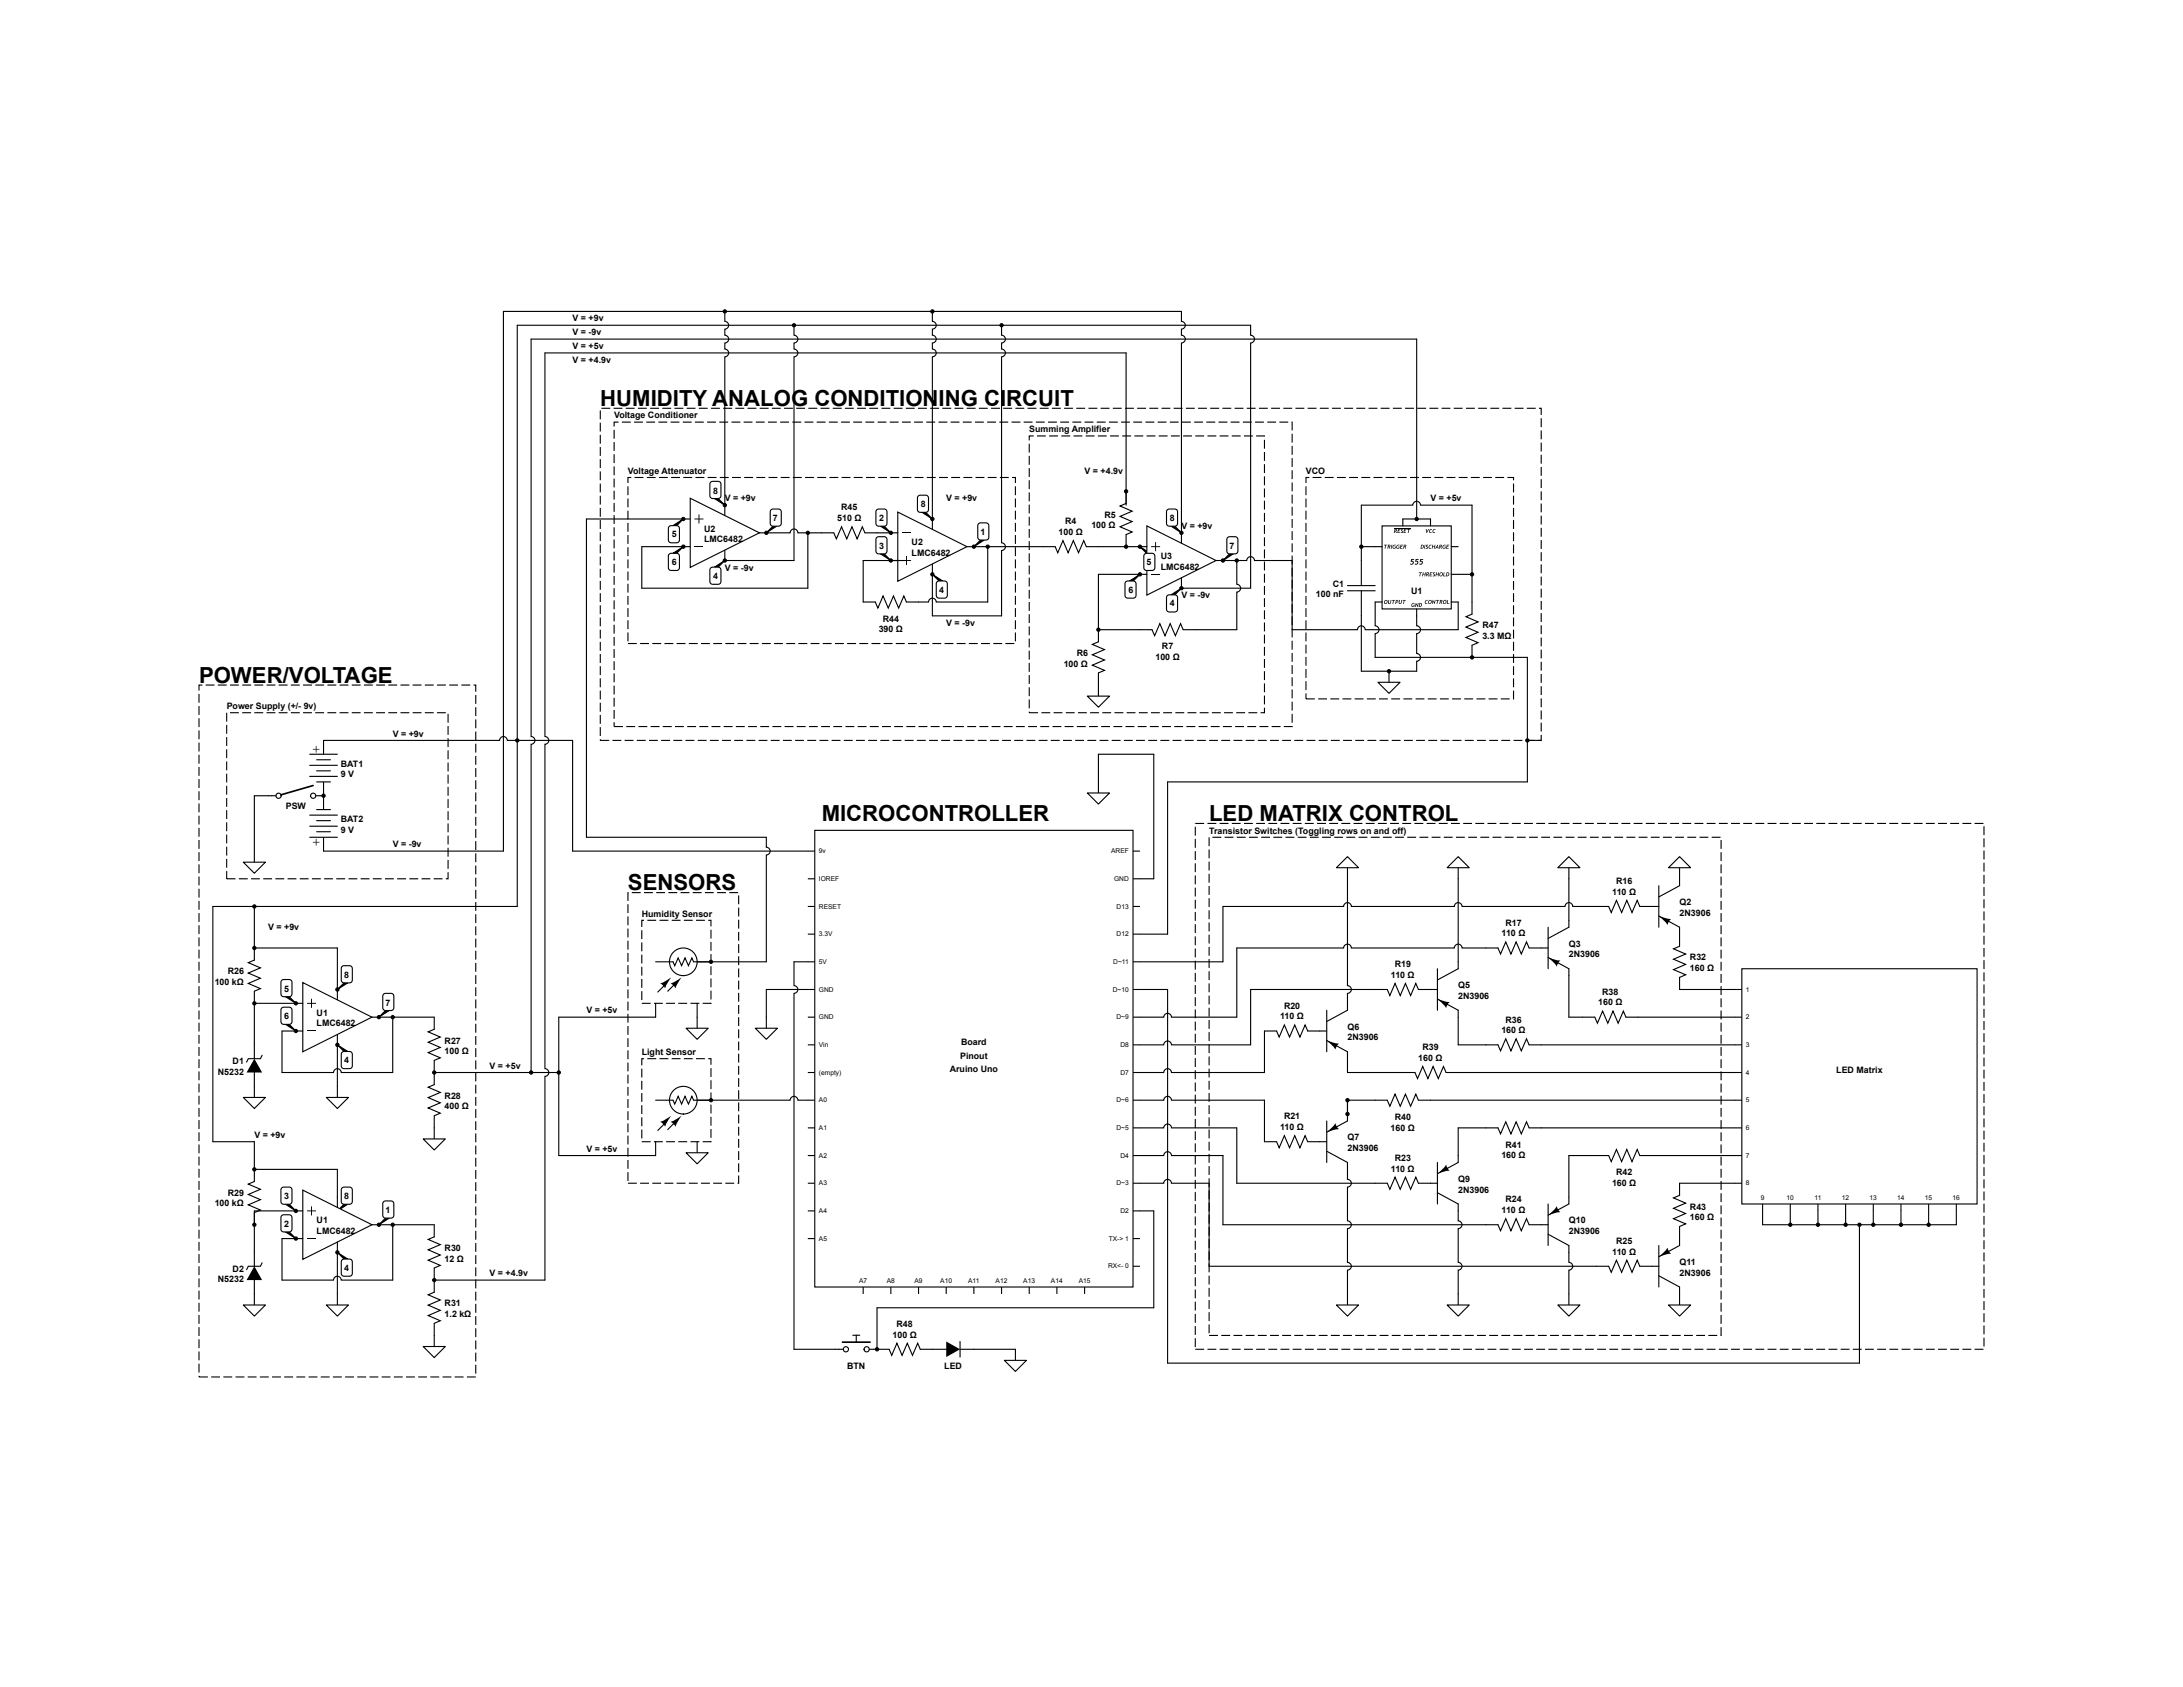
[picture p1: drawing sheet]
<svg xmlns="http://www.w3.org/2000/svg" width="279mm" height="216mm" viewBox="0 0 279 216" stroke-linecap="round" stroke-linejoin="round" font-family="sans-serif">
<defs><g id="words">
<g font-size="2.8">
<text x="76.8" y="51.9">HUMIDITY ANALOG CONDITIONING CIRCUIT</text>
<text x="25.5" y="87.4">POWER/VOLTAGE</text>
<text x="105.2" y="105.1">MICROCONTROLLER</text>
<text x="154.8" y="105.1">LED MATRIX CONTROL</text>
<text x="80.4" y="113.9">SENSORS</text>
</g>
<g font-size="1.1">
<text x="73.3" y="41.1">V = +9v</text>
<text x="73.3" y="42.9">V = -9v</text>
<text x="73.3" y="46.5">V = +4.9v</text>
<text x="73.3" y="44.7">V = +5v</text>
<text x="78.6" y="53.5">Voltage Conditioner</text>
<text x="131.7" y="55.3">Summing Amplifier</text>
<text x="80.4" y="60.6">Voltage Attenuator</text>
<text x="91.3" y="63.2">8</text>
<text x="92.8" y="64.2">V = +9v</text>
<text x="107.7" y="65.3">R45</text>
<text x="117.9" y="64.9">8</text>
<text x="121.1" y="64.2">V = +9v</text>
<text x="138.8" y="60.6">V = +4.9v</text>
<text x="167.2" y="60.6">VCO</text>
<text x="183.1" y="64.2">V = +5v</text>
<text x="86" y="68.7">5</text>
<text x="90.1" y="68">U2</text>
<text x="90.1" y="69.4">LMC6482</text>
<text x="98.9" y="66.7">7</text>
<text x="107.1" y="66.7">510 Ω</text>
<text x="112.5" y="66.7">2</text>
<text x="112.5" y="70.3">3</text>
<text x="116.7" y="69.8">U2</text>
<text x="116.7" y="71.2">LMC6482</text>
<text x="125.5" y="68.5">1</text>
<text x="135.5" y="68.5">100 Ω</text>
<text x="136.3" y="67.1">R4</text>
<text x="139.7" y="67.6">100 Ω</text>
<text x="141.3" y="66.3">R5</text>
<text x="148.6" y="71.6">U3</text>
<text x="149.7" y="66.7">8</text>
<text x="151.2" y="67.7">V = +9v</text>
<text x="157.4" y="70.3">7</text>
<text x="86" y="72.3">6</text>
<text x="91.3" y="74.1">4</text>
<text x="92.8" y="73">V = -9v</text>
<text x="120.2" y="75.8">4</text>
<text x="144.4" y="75.8">6</text>
<text x="146.7" y="72.3">5</text>
<text x="148.6" y="72.9">LMC6482</text>
<text x="149.7" y="77.6">4</text>
<text x="151.2" y="76.6">V = -9v</text>
<text x="168.4" y="76.5">100 nF</text>
<text x="170.6" y="75.1">C1</text>
<text x="180.6" y="76">U1</text>
<text x="112.5" y="80.9">390 Ω</text>
<text x="113" y="79.6">R44</text>
<text x="121.1" y="80.1">V = -9v</text>
<text x="137.8" y="84">R6</text>
<text x="148.7" y="83.1">R7</text>
<text x="189.7" y="80.4">R47</text>
<text x="189.7" y="81.8">3.3 MΩ</text>
<text x="136.1" y="85.3">100 Ω</text>
<text x="147.9" y="84.5">100 Ω</text>
<text x="29" y="90.7">Power Supply (+/- 9v)</text>
<text x="50.3" y="94.3">V = +9v</text>
<text x="43.6" y="98.1">BAT1</text>
<text x="43.6" y="99.5">9 V</text>
<text x="36.6" y="103.5">PSW</text>
<text x="43.6" y="105.2">BAT2</text>
<text x="43.6" y="106.6">9 V</text>
<text x="154.8" y="106.7">Transistor Switches (Toggling rows on and off)</text>
<text x="50.3" y="108.4">V = -9v</text>
<text x="206.8" y="113.1">R16</text>
<text x="34.3" y="119.1">V = +9v</text>
<text x="82.1" y="117.3">Humidity Sensor</text>
<text x="192.2" y="119.8">110 Ω</text>
<text x="192.7" y="118.5">R17</text>
<text x="206.4" y="114.5">110 Ω</text>
<text x="215" y="115.8">Q2</text>
<text x="215" y="117.2">2N3906</text>
<text x="29.1" y="124.7">R26</text>
<text x="44" y="125.2">8</text>
<text x="178" y="125.1">110 Ω</text>
<text x="178.5" y="123.8">R19</text>
<text x="200.8" y="121.2">Q3</text>
<text x="200.8" y="122.5">2N3906</text>
<text x="216.3" y="122.9">R32</text>
<text x="216.3" y="124.3">160 Ω</text>
<text x="27.5" y="126.1">100 kΩ</text>
<text x="36.4" y="130.5">6</text>
<text x="36.4" y="126.9">5</text>
<text x="40.5" y="130">U1</text>
<text x="40.5" y="131.4">LMC6482</text>
<text x="49.3" y="128.7">7</text>
<text x="75.1" y="129.7">V = +5v</text>
<text x="163.9" y="130.4">110 Ω</text>
<text x="164.3" y="129.1">R20</text>
<text x="172.5" y="131.8">Q6</text>
<text x="186.6" y="126.5">Q5</text>
<text x="186.6" y="127.8">2N3906</text>
<text x="192.7" y="130.9">R36</text>
<text x="204.6" y="128.7">160 Ω</text>
<text x="205.1" y="127.3">R38</text>
<text x="27.9" y="137.6">N5232</text>
<text x="29.8" y="136.2">D1</text>
<text x="44" y="136">4</text>
<text x="56.9" y="133.5">R27</text>
<text x="56.9" y="134.9">100 Ω</text>
<text x="62.7" y="136.8">V = +5v</text>
<text x="82.1" y="135">Light Sensor</text>
<text x="121.6" y="137.2">Aruino Uno</text>
<text x="122.9" y="135.5">Pinout</text>
<text x="123" y="133.8">Board</text>
<text x="172.5" y="133.1">2N3906</text>
<text x="181.5" y="135.8">160 Ω</text>
<text x="182" y="134.4">R39</text>
<text x="192.2" y="132.2">160 Ω</text>
<text x="235" y="137.3">LED Matrix</text>
<text x="56.9" y="140.6">R28</text>
<text x="56.9" y="142">400 Ω</text>
<text x="164.3" y="143.3">R21</text>
<text x="178.5" y="143.3">R40</text>
<text x="32.6" y="145.6">V = +9v</text>
<text x="75.1" y="147.4">V = +5v</text>
<text x="163.9" y="144.6">110 Ω</text>
<text x="172.5" y="145.9">Q7</text>
<text x="172.5" y="147.3">2N3906</text>
<text x="178" y="144.7">160 Ω</text>
<text x="178" y="149.9">110 Ω</text>
<text x="178.5" y="148.6">R23</text>
<text x="192.2" y="148.2">160 Ω</text>
<text x="192.7" y="146.9">R41</text>
<text x="27.5" y="154.4">100 kΩ</text>
<text x="29.1" y="153">R29</text>
<text x="36.4" y="153.5">3</text>
<text x="44" y="153.5">8</text>
<text x="49.3" y="155.3">1</text>
<text x="186.6" y="151.3">Q9</text>
<text x="186.6" y="152.6">2N3906</text>
<text x="192.2" y="155.2">110 Ω</text>
<text x="192.7" y="153.9">R24</text>
<text x="206.3" y="151.8">160 Ω</text>
<text x="206.8" y="150.4">R42</text>
<text x="216.3" y="154.8">R43</text>
<text x="36.4" y="157">2</text>
<text x="40.5" y="156.6">U1</text>
<text x="40.5" y="157.9">LMC6482</text>
<text x="56.9" y="160.1">R30</text>
<text x="56.9" y="161.5">12 Ω</text>
<text x="200.8" y="156.6">Q10</text>
<text x="200.8" y="157.9">2N3906</text>
<text x="206.4" y="160.6">110 Ω</text>
<text x="206.8" y="159.2">R25</text>
<text x="215" y="161.9">Q11</text>
<text x="216.3" y="156.2">160 Ω</text>
<text x="27.9" y="164.1">N5232</text>
<text x="29.8" y="162.8">D2</text>
<text x="44" y="162.6">4</text>
<text x="56.9" y="167.2">R31</text>
<text x="62.7" y="163.3">V = +4.9v</text>
<text x="215" y="163.2">2N3906</text>
<text x="56.9" y="168.6">1.2 kΩ</text>
<text x="114.2" y="171.2">100 Ω</text>
<text x="114.8" y="169.8">R48</text>
<text x="108.4" y="175.2">BTN</text>
<text x="120.9" y="175.2">LED</text>
</g>
<g font-size=".9">
<text x="104.8" y="109.2">9v</text>
<text x="104.8" y="112.7">IOREF</text>
<text x="142.2" y="109.2">AREF</text>
<text x="142.6" y="112.7">GND</text>
<text x="104.8" y="116.3">RESET</text>
<text x="104.8" y="119.8">3.3V</text>
<text x="142.9" y="119.8">D12</text>
<text x="142.9" y="116.3">D13</text>
<text x="104.8" y="123.4">5V</text>
<text x="142.5" y="123.4">D~11</text>
<text x="104.8" y="126.9">GND</text>
<text x="104.8" y="130.5">GND</text>
<text x="142.4" y="126.9">D~10</text>
<text x="142.9" y="130.5">D~9</text>
<text x="223.5" y="126.9">1</text>
<text x="223.5" y="130.5">2</text>
<text x="104.8" y="134">Vin</text>
<text x="104.8" y="137.5">(empty)</text>
<text x="143.4" y="137.5">D7</text>
<text x="143.4" y="134">D8</text>
<text x="223.5" y="134">3</text>
<text x="223.5" y="137.5">4</text>
<text x="104.8" y="141.1">A0</text>
<text x="142.9" y="141.1">D~6</text>
<text x="223.5" y="141.1">5</text>
<text x="104.8" y="144.6">A1</text>
<text x="104.8" y="148.2">A2</text>
<text x="142.9" y="144.6">D~5</text>
<text x="143.4" y="148.2">D4</text>
<text x="223.5" y="144.6">6</text>
<text x="223.5" y="148.2">7</text>
<text x="104.8" y="151.7">A3</text>
<text x="104.8" y="155.3">A4</text>
<text x="142.9" y="151.7">D~3</text>
<text x="143.4" y="155.3">D2</text>
<text x="223.5" y="151.7">8</text>
<text x="225.4" y="153.6">9</text>
<text x="228.7" y="153.6">10</text>
<text x="232.2" y="153.6">11</text>
<text x="235.7" y="153.6">12</text>
<text x="239.3" y="153.6">13</text>
<text x="242.8" y="153.6">14</text>
<text x="246.4" y="153.6">15</text>
<text x="249.9" y="153.6">16</text>
<text x="104.8" y="158.8">A5</text>
<text x="141.9" y="158.8">TX-&gt; 1</text>
<text x="110" y="164.2">A7</text>
<text x="113.5" y="164.2">A8</text>
<text x="117" y="164.2">A9</text>
<text x="120.3" y="164.2">A10</text>
<text x="123.9" y="164.2">A11</text>
<text x="127.4" y="164.2">A12</text>
<text x="131" y="164.2">A13</text>
<text x="134.5" y="164.2">A14</text>
<text x="138.1" y="164.2">A15</text>
<text x="141.8" y="162.3">RX&lt;- 0</text>
</g>
</g></defs>
<g fill="#000">
<path d="M86.1 70.8l1.4-.8-.9 .8zM86.1 67.3l1.4-.9-.9 .9zM91.4 72.6l1.4-.9-.9 .9zM91.4 63.8h.5l.9 .8zM98.1 68.2l.8-.9h.5zM112.7 70.9h.5l.8 .8zM112.7 67.3h.5l.8 .9zM119.3 73.5l1.4 .9h-.5zM118 65.6h.5l.8 .8zM124.6 70l.9-.9h.5zM144.6 74.4l1.3-.9-.9 .9zM145.9 70l1.3 .8h-.5z"/>
<path d="M149.9 76.1l1.3-.8-.8 .8zM149.9 67.3h.5l.8 .9zM156.5 71.7l.9-.8h.4zM36.5 127.6h.5l.9 .8zM36.5 131.1h.5l.9 .8zM43.2 133.7l1.3 .9h-.5zM43.2 126.6l.8-.8h.5zM48.5 130.2l.8-.9h.5zM36.5 154.1h.5l.9 .9zM36.5 157.7h.5l.9 .8zM44 154.1h.5l-1.3 .9zM48.5 156.7l.8-.8h.5z"/>
<path d="M43.2 160.3l1.3 .8h-.5z"/>
</g>
<g fill="none" stroke="#000" stroke-width=".14">
<path d="M86.1 70.8l1.4-.8-.9 .8zM86.1 67.3l1.4-.9-.9 .9zM91.4 72.6l1.4-.9-.9 .9zM91.4 63.8h.5l.9 .8zM98.1 68.2l.8-.9h.5zM112.7 70.9h.5l.8 .8zM112.7 67.3h.5l.8 .9zM118 65.6h.5l.8 .8zM119.3 73.5l1.4 .9h-.5zM124.6 70l.9-.9h.5zM144.1 62.9v1.5l-.7 .4 1.5 .6-1.5 .7 1.5 .7-1.5 .6 1.5 .7-.8 .3v1.6M144.6 74.4l1.3-.9-.9 .9z"/>
<path d="M145.9 70l1.3 .8h-.5zM149.9 76.1l1.3-.8-.8 .8zM149.9 67.3h.5l.8 .9zM156.5 71.7l.9-.8h.4zM36.5 127.6h.5l.9 .8zM36.5 131.1h.5l.9 .8zM43.2 133.7l1.3 .9h-.5zM43.2 126.6l.8-.8h.5zM49.3 129.3h.5l-1.3 .9zM36.5 154.1h.5l.9 .9zM36.5 157.7h.5l.9 .8zM43.2 155l.8-.9h.5z"/>
<path d="M49.3 155.9h.5l-1.3 .8zM43.2 160.3l1.3 .8h-.5z"/>
</g>
<path d="M76.8 52.3h120.5v42.5h-120.5zM78.6 54h86.8v39h-86.8zM131.7 55.8h30.1v35.4h-30.1zM80.4 61.1h49.6v21.3h-49.6zM167.2 61.1h26.5v28.3h-26.5zM25.5 87.7h35.4v88.5h-35.4zM29 91.2h28.3v21.3h-28.3zM80.4 114.2h14.1v37.2h-14.1zM82.1 117.8h8.9v10.6h-8.9zM153 105.4h100.9v67.3h-100.9zM154.8 107.2h65.5v63.7h-65.5zM82.1 135.5h8.9v10.6h-8.9z" fill="none" stroke="#000" stroke-width=".14" stroke-dasharray="1.1 .4" stroke-linecap="butt"/>
<path d="M146.8 67.3l8.8 4.4-8.8 4.5z" fill="#fff"/>
<path d="M145.9 70h.9M145.9 73.5h.9M146.8 67.3l8.8 4.4-8.8 4.5zM151.2 68.2v1.3M151.2 74v1.3M155.6 71.7h.9M158.3 71.7v3.1a.5 .5 0 0 1 .5 .5 .5 .5 0 0 1-.5 .5v4.8h-6.9l-.3-.8-.7 1.6-.6-1.6-.7 1.6-.7-1.6-.6 1.6-.4-.8h-6.8v1.5l-.8 .4 1.6 .6-1.6 .7 1.6 .7-1.6 .6 1.6 .7-.8 .3v1.6" fill="none" stroke="#000" stroke-width=".14"/>
<path d="M147.3 73.4h1.2v.2h-1.2zM147.8 69.4h.2v.5h.5v.1h-.5v.5h-.2v-.5h-.5v-.1h.5z" fill="#000"/>
<path d="M146.4 71l.3-.2h.8l.3 .2v1.7l-.2 .3h-.9l-.3-.2z" fill="#fff"/>
<path d="M146.4 71l.3-.2h.8l.3 .2v1.7l-.2 .3h-.9l-.3-.2z" fill="none" stroke="#000" stroke-width=".14"/>
<path d="M144 74.5l.3-.1h.7l.4 .1v1.7l-.2 .3h-.9l-.3-.1z" fill="#fff"/>
<path d="M144 74.5l.3-.1h.7l.4 .1v1.7l-.2 .3h-.9l-.3-.1zM145.9 73.5h-5.3v7.1" fill="none" stroke="#000" stroke-width=".14"/>
<path d="M157.2 68.7h.9l.3 .2v1.6l-.1 .3-.9 .1-.3-.2-.1-1.7z" fill="#fff"/>
<path d="M157.2 68.7h.9l.3 .2v1.6l-.1 .3-.9 .1-.3-.2-.1-1.7zM140.6 87.7v1.4" fill="none" stroke="#000" stroke-width=".14"/>
<path d="M139.2 89.1h2.8l-1.4 1.4z" fill="#fff"/>
<path d="M139.2 89.1h2.8l-1.4 1.4zM89.2 128.4v3.2" fill="none" stroke="#000" stroke-width=".14"/>
<path d="M87.8 131.6h2.8l-1.4 1.4z" fill="#fff"/>
<path d="M83.9 128.4v1.8M87.8 131.6h2.8l-1.4 1.4z" fill="none" stroke="#000" stroke-width=".14"/>
<path d="M176.9 67.3h8.8v10.6h-8.8z" fill="#fff"/>
<path d="M176 70h.9M176 77h.9M176.9 67.3h8.8v10.6h-8.8zM179.5 66.4v.9M181.3 77.9v.9M183.1 66.4v.9M185.7 70h.9M185.7 77h.9M185.7 73.5h.9M177.8 85.9v1.4" fill="none" stroke="#000" stroke-width=".14"/>
<path d="M178.4 67.6h2.1" fill="none" stroke="#000" stroke-width=".13"/>
<g fill="#000">
<path d="M177.2 69.7h.4v.1h-.2l-.1 .4h-.1l.1-.4h-.2zM177.7 76.8h.1l-.1 .3 .1 .1h.1l.1-.4h.1l-.1 .3a.19 .19 0 0 1-.2 .2 .19 .19 0 0 1-.2-.2zM178.1 69.7h.1l-.1 .5h-.1zM178.2 76.8h.4v.1h-.2l-.1 .4h-.1l.1-.4h-.2zM178.3 69.8l.2-.1h.1v.1a.19 .19 0 0 0-.3 .1 .19 .19 0 0 0 .2 .2v-.2h.2l-.1 .3h-.3l-.1-.2zM178.8 69.8l.2-.1h.1v.1a.19 .19 0 0 0-.3 .1 .19 .19 0 0 0 .2 .2v-.2h.1v.3h-.3l-.1-.2zM178.9 67.7h.4l-.1 .1h-.2v.1h.2l-.1 .1h-.1v.1h.2v.1h-.4zM179.1 76.8h.1l-.1 .3 .1 .1h.1l.1-.4h.1l-.1 .3a.19 .19 0 0 1-.2 .2 .19 .19 0 0 1-.2-.2zM179.3 69.7h.3v.1h-.3v.1h.2v.1h-.2v.1h.2v.1h-.3zM179.4 67.7h.2l-.2 .1a.19 .19 0 0 1 .2 .3 .19 .19 0 0 1-.3 .1v-.1h.2l-.2-.2zM179.5 76.8h.4v.1h-.1l-.1 .4h-.1l.1-.4h-.2zM179.7 67.7h.3v.1h-.2v.1h.1v.1h-.1l-.1 .1h.3l-.1 .1h-.3z"/>
<path d="M180.1 67.7h.4v.1h-.2v.4h-.1l.1-.4h-.2zM180.6 71.5h.4v.2h-.3v.1l.2 .1v.2a.3 .3 0 0 1-.4 .1v-.1a.16 .16 0 0 0 .3 0 .16 .16 0 0 0 0-.2 .16 .16 0 0 0-.3 0zM180.7 77.2h.2h.2l-.1 .1a.19 .19 0 0 0-.3 0 .19 .19 0 0 0 .2 .3v-.2h.2l-.1 .2h-.3l-.1-.1zM181.2 77.2l.2 .3 .1-.3h.1l-.1 .5-.2-.3-.1 .3h-.1zM181.2 71.5h.4v.2h-.3v.1l.2 .1v.2a.3 .3 0 0 1-.4 .1v-.1a.15 .15 0 0 0 .2 0 .15 .15 0 0 0 .1-.2 .15 .15 0 0 0-.3 0zM181.6 73.3h.4h-.2v.5h-.1v-.5h-.1zM181.8 71.5h.4l-.1 .2h-.2v.1l.2 .1v.2a.3 .3 0 0 1-.5 .1l.1-.1a.16 .16 0 0 0 .2 0 .16 .16 0 0 0 0-.2 .16 .16 0 0 0-.2 0zM182.4 69.7v.5h-.1zM182.1 73.3h.1v.1h.2v-.1h.1l-.1 .5h-.1l.1-.3h-.2l-.1 .3h-.1zM182.5 67.7h.1v.3l.2-.3h.1l-.3 .5zM182.4 76.9l.2-.1h.1v.1a.18 .18 0 0 0-.2 .1 .18 .18 0 0 0 .1 .2l.1 .1h-.2l-.1-.1zM182.6 69.7h.2l-.2 .2a.19 .19 0 0 1 .1 .2 .19 .19 0 0 1-.2 .1v-.1h.2l-.2-.2z"/>
<path d="M182.9 69.8l.2-.1h.1v.1a.18 .18 0 0 0-.3 .1 .18 .18 0 0 0 .2 .2l.1 .1h-.2l-.2-.1zM183 67.8l.2-.1h.1v.1a.18 .18 0 0 0-.3 .1 .18 .18 0 0 0 .2 .2v.1h-.1l-.2-.1zM183 73.3h.4h-.1h-.2v.1h.2l-.1 .1h-.1l-.1 .2h.3v.1h-.4zM183.3 69.7h.1v.2h.2v-.2h.1l-.1 .5h-.1l.1-.2h-.2l-.1 .2h-.1zM183.4 76.8l.2 .3v-.3h.1l-.1 .5-.2-.3v.3h-.1zM183.5 73.3h.2l-.2 .1a.2 .2 0 0 1 .1 .3 .2 .2 0 0 1-.2 0v-.1h.2l-.2-.2zM183.4 67.8l.2-.1h.1v.1a.18 .18 0 0 0-.2 .1 .18 .18 0 0 0 .1 .2l.1 .1h-.2l-.1-.1zM183.8 73.3h.1v.1h.2v-.1h.1l-.1 .5h-.1l.1-.3h-.2l-.1 .3h-.1zM183.8 76.8h.4v.1h-.2v.4h-.1l.1-.4h-.2zM184.7 69.8l.2-.1h.1v.1a.19 .19 0 0 0-.3 .1 .19 .19 0 0 0 .2 .2v-.1h.1v.2h-.3l-.1-.2zM184.8 73.3h.1l-.1 .4h.2v.1h-.3zM185.2 69.7h.3v.1h-.3v.1h.2l-.2 .1v.1h.2v.1h-.3z"/>
<path d="M185.3 76.8v.4h.2v.1h-.3z"/>
<path d="M177.1 77a.25 .25 0 0 1 .5 0 .25 .25 0 0 1-.5 0zM177.3 76.9v.3a.17 .17 0 0 0 .2-.1 .17 .17 0 0 0-.2-.2z"/>
<path d="M177.7 69.7a.17 .17 0 0 1 .2 0 .17 .17 0 0 1-.1 .3l.2 .2h-.1l-.2-.2v.2h-.1zM177.7 69.8v.1h.2v-.1z"/>
<path d="M178.5 67.7a.17 .17 0 0 1 .3 0 .17 .17 0 0 1-.1 .3l.1 .2h-.1l-.2-.2v.2h-.1zM178.6 67.8v.1h.1v-.1z"/>
<path d="M178.7 76.8h.2l.1 .1-.4 .4zM178.7 76.9v.1h.2v-.1z"/>
<path d="M179.7 69.7a.17 .17 0 0 1 .3 0 .17 .17 0 0 1-.1 .3l.1 .2h-.1l-.2-.2v.2h-.1zM179.8 69.8l-.1 .1h.2v-.1z"/>
<path d="M181.7 77.2a.27 .27 0 0 1 .3 .2 .27 .27 0 0 1-.3 .3h-.1zM181.7 77.2v.4a.18 .18 0 0 0 .2-.1 .18 .18 0 0 0-.2-.3z"/>
<path d="M181.9 69.7a.27 .27 0 0 1 .4 .3 .27 .27 0 0 1-.4 .2h-.1zM182 69.8l-.1 .3a.18 .18 0 0 0 .3-.1 .18 .18 0 0 0-.2-.2z"/>
<path d="M182.6 73.3a.17 .17 0 0 1 .3 0 .17 .17 0 0 1-.1 .2l.1 .3h-.1l-.2-.3v.3h-.1zM182.7 73.3l-.1 .2h.2v-.1z"/>
<path d="M182.8 77a.25 .25 0 0 1 .5 0 .25 .25 0 0 1-.5 0zM183 76.9l-.1 .3a.17 .17 0 0 0 .2-.1 .17 .17 0 0 0-.1-.2z"/>
<path d="M184 69.7l.1 .5h-.1v-.1l-.3 .1zM184 69.9l-.1 .2h.1z"/>
<path d="M184.2 73.5a.25 .25 0 0 1 .5 0 .25 .25 0 0 1-.5 0zM184.4 73.3l-.1 .4a.18 .18 0 0 0 .3-.2 .17 .17 0 0 0-.2-.2z"/>
<path d="M184.3 69.7a.17 .17 0 0 1 .2 0 .17 .17 0 0 1-.1 .3l.1 .2h-.1l-.1-.2v.2h-.1zM184.3 69.8v.1h.1l.1-.1z"/>
<path d="M184.3 76.8a.17 .17 0 0 1 .3 0 .17 .17 0 0 1-.1 .3l.1 .2h-.1l-.1-.2-.1 .2h-.1zM184.4 76.9v.1h.1v-.1z"/>
<path d="M184.7 77a.25 .25 0 0 1 .5 0 .25 .25 0 0 1-.5 0zM184.9 76.9l-.1 .3a.17 .17 0 0 0 .2-.1 .17 .17 0 0 0-.1-.2z"/>
<path d="M185.2 73.3a.27 .27 0 0 1 .3 .2 .27 .27 0 0 1-.3 .3h-.1zM185.2 73.3v.4a.18 .18 0 0 0 .2-.2 .18 .18 0 0 0-.2-.2z"/>
</g>
<path d="M176.4 87.3h2.8l-1.4 1.4z" fill="#fff"/>
<path d="M179.5 66.4h3.6M176.4 87.3h2.8l-1.4 1.4z" fill="none" stroke="#000" stroke-width=".14"/>
<path d="M104.3 106.3h40.7v58.4h-40.7z" fill="#fff"/>
<g fill="none" stroke="#000" stroke-width=".14">
<path d="M103.4 108.9h.9M103.4 112.5h.9M103.4 116h.9M103.4 119.6h.9M104.3 106.3h40.7v58.4h-40.7zM145 108.9h.9M145 112.5h.9M145 116h.9M145 119.6h.9M198.1 118.7v5.3M200.8 117.8v.9l-2.7 1.4M212.3 116h-2.4l-.4-.8-.6 1.6-.7-1.6-.6 1.6-.7-1.6-.7 1.6-.3-.8h-4.6a.5 .5 0 0 0-.5-.5 .5 .5 0 0 0-.5 .5h-13.2a.5 .5 0 0 0-.5-.5 .5 .5 0 0 0-.5 .5h-13.1a.5 .5 0 0 0-.5-.5 .5 .5 0 0 0-.5 .5h-15.5v7.1"/>
<path d="M212.3 113.4v5.3M212.3 117.2l2.7 1.5v.9M215 111v2.4l-2.7 1.4M103.4 123.1h.9M103.4 126.6h.9M103.4 130.2h.9M103.4 133.7h.9M103.4 137.3h.9M145 123.1h.9M145 126.6h.9M145 130.2h.9M145 133.7h.9"/>
<path d="M145 137.3h.9M160.1 126.6v7.1M161.8 131.9h1.6l.3 .8 .7-1.5 .6 1.5 .7-1.5 .7 1.5 .6-1.5 .4 .7h2.4M169.8 129.3v5.3M169.8 133.2l2.7 1.4v.9M172.5 128.4v.9l-2.7 1.4M176 126.6h1.6l.3 .8 .7-1.5 .6 1.5 .7-1.5 .6 1.5 .7-1.5 .3 .7h2.5M184 124v5.3M184 127.9l2.6 1.4v.9M186.6 123.1v.9l-2.6 1.4M190.2 121.3h1.5l.4 .8 .6-1.6 .7 1.6 .6-1.6 .7 1.6 .7-1.6 .3 .8h2.4M198.1 122.5l2.7 1.5v.9"/>
<path d="M103.4 140.8h.9M103.4 144.3h.9M103.4 147.9h.9M103.4 151.4h.9M103.4 155h.9M103.4 158.5h.9M145 140.8h.9M145 144.3h.9M145 147.9h.9M145 151.4h.9M145 155h.9M145 158.5h.9"/>
<path d="M158.3 144.3v7.1M161.8 146.1h1.6l.3 .8 .7-1.6 .6 1.6 .7-1.6 .7 1.6 .6-1.6 .4 .8h2.4M169.8 143.5v5.3M169.8 147.3l2.7 1.5v.9M172.5 140.8v2.7l-2.7 1.4M110.5 164.7v.9M114 164.7v.9M117.6 164.7v.9M121.1 164.7v.9M124.6 164.7v.9M128.2 164.7v.9M131.7 164.7v.9"/>
<path d="M135.3 164.7v.9M138.8 164.7v.9M145 162.1h.9"/>
</g>
<path d="M212.3 117.2l.9 .3 .7 .1-.2 .2-.3 .6-.4-.6zM169.8 133.2l.9 .2 .7 .2-.2 .2-.3 .5-.4-.5zM184 127.9l.8 .2 .7 .1-.2 .3-.2 .5-.5-.6zM198.1 122.5l.9 .3 .7 .1-.3 .5-.1 .3-.5-.6zM170.9 143.7l.3 .6 .2 .2-.7 .1-.9 .3 .7-.6z" fill="#000"/>
<path d="M215 109.6l1.4 1.4h-2.8z" fill="#fff"/>
<path d="M200.8 111v1.5M215 109.6l1.4 1.4h-2.8z" fill="none" stroke="#000" stroke-width=".14"/>
<path d="M199.4 111l1.4-1.4 1.4 1.4z" fill="#fff"/>
<path d="M186.6 111v1.5M199.4 111l1.4-1.4 1.4 1.4z" fill="none" stroke="#000" stroke-width=".14"/>
<path d="M186.6 109.6l1.4 1.4h-2.8z" fill="#fff"/>
<path d="M172.5 111v1.5M186.6 109.6l1.4 1.4h-2.8zM186.6 112.5v10.6M200.8 112.5v5.3M186.6 130.2v3.5M190.2 121.3h-3.1a.5 .5 0 0 0-.5-.5 .5 .5 0 0 0-.5 .5h-13.1a.5 .5 0 0 0-.5-.5 .5 .5 0 0 0-.5 .5h-13.7v8.9M215 126.6h7.1" fill="none" stroke="#000" stroke-width=".14"/>
<path d="M171 111l1.5-1.4 1.4 1.4z" fill="#fff"/>
<path d="M171 111l1.5-1.4 1.4 1.4zM172.5 112.5v13.6a.5 .5 0 0 1 .5 .5 .5 .5 0 0 1-.5 .5v1.3M160.1 126.6h15.9M172.5 135.5v1.8M172.5 165.6v1.4" fill="none" stroke="#000" stroke-width=".14"/>
<path d="M171 167h2.9l-1.4 1.4z" fill="#fff"/>
<path d="M158.3 151.4h19.3l.3 .8 .7-1.5 .6 1.5 .7-1.5 .6 1.5 .7-1.5 .3 .7h2.5M172.5 149.7v1.2a.5 .5 0 0 1 .5 .5 .5 .5 0 0 1-.5 .5v4.3a.5 .5 0 0 1 .5 .5 .5 .5 0 0 1-.5 .5v4.4a.5 .5 0 0 1 .5 .5 .5 .5 0 0 1-.5 .4v3.1M184 148.8v5.3M184 152.6l2.6 1.5v.9M186.6 144.3v4.5l-2.6 1.4M171 167h2.9l-1.4 1.4zM186.6 165.6v1.4" fill="none" stroke="#000" stroke-width=".14"/>
<path d="M185.1 149.1l.2 .5 .2 .2-.7 .1-.8 .3 .6-.6z" fill="#000"/>
<path d="M185.2 167h2.8l-1.4 1.4z" fill="#fff"/>
<path d="M200.8 124.9v5.3M156.5 147.9v8.8h35.2l.4 .8 .6-1.5 .7 1.5 .6-1.5 .7 1.5 .7-1.5 .3 .7h2.4M186.6 155v1.2a.5 .5 0 0 1 .5 .5 .5 .5 0 0 1-.5 .5v4.4a.5 .5 0 0 1 .5 .5 .5 .5 0 0 1-.5 .4v3.1M198.1 158l2.7 1.4v2.2a.5 .5 0 0 1 .5 .5 .5 .5 0 0 1-.5 .4v4.5M198.1 154.1v5.3M200.8 153.2v.9l-2.7 1.4M185.2 167h2.8l-1.4 1.4z" fill="none" stroke="#000" stroke-width=".14"/>
<path d="M199.3 154.4l.1 .3 .3 .4-.7 .1-.9 .3 .7-.6z" fill="#000"/>
<path d="M199.4 167h2.8l-1.4 1.4z" fill="#fff"/>
<path d="M200.8 147.9v5.3M212.3 159.4v5.3M215 158.5v.9l-2.7 1.4M215 151.4h7.1M199.4 167h2.8l-1.4 1.4zM204.3 162.1h1.6l.3 .7 .7-1.5 .7 1.5 .6-1.5 .7 1.5 .6-1.5 .4 .8h2.4M212.3 163.3l2.7 1.4v2.3" fill="none" stroke="#000" stroke-width=".14"/>
<path d="M213.4 159.7l.3 .5 .2 .2-.7 .2-.9 .2 .7-.6z" fill="#000"/>
<path d="M213.6 167h2.8l-1.4 1.4z" fill="#fff"/>
<path d="M154.8 151.4v10.7h49.5M225.6 155v1.7h24.8v-1.7M229.1 155v1.7M232.7 155v1.7M236.2 155v1.7M239.8 155v1.7M213.6 167h2.8l-1.4 1.4z" fill="none" stroke="#000" stroke-width=".14"/>
<circle cx="87.5" cy="140.8" r="1.77" fill="#fff"/>
<g fill="none" stroke="#000" stroke-width=".14">
<path d="M83.9 140.8h2.2zM85.1 143.8l-.9 .9M86.1 140.8l.3 .5 .4-1 .4 1 .5-1 .4 1 .5-1 .2 .5h2.2M86.3 143.7l-.8 .9M89.2 146.1v1.4"/>
<circle cx="87.5" cy="140.8" r="1.77"/>
</g>
<path d="M84.5 143.6l.7-.3 .7-.5-.5 .7-.3 .7-.1-.3zM85.8 143.6l.7-.3 .7-.5-.5 .7-.2 .7-.2-.3z" fill="#000"/>
<path d="M87.8 147.5h2.8l-1.4 1.4z" fill="#fff"/>
<path d="M32.6 133.7v1.8M32.6 137.3v1.7M33.6 135l-.3 .5h-1.5l-.2 .4M83.9 146.1v1.8M87.8 147.5h2.8l-1.4 1.4z" fill="none" stroke="#000" stroke-width=".14"/>
<path d="M32.6 135.5l1 1.8h-2z" fill="#000"/>
<path d="M38.8 125.7l8.8 4.5-8.8 4.4z" fill="#fff"/>
<path d="M32.6 139v1.4M37.9 128.4h.9M37.9 131.9h.9M38.8 125.7l8.8 4.5-8.8 4.4zM43.2 126.6v1.3M43.2 132.4v1.3M47.6 130.2h.9" fill="none" stroke="#000" stroke-width=".14"/>
<path d="M39.3 131.9h1.1v.1h-1.1zM39.8 127.8h.1v.5h.5v.2h-.5v.5h-.1v-.5h-.5v-.2h.5z" fill="#000"/>
<path d="M31.1 140.4h2.9l-1.4 1.5z" fill="#fff"/>
<path d="M43.2 139v1.4M48.5 130.2h7.1M50.3 130.2v7.1h-6.6a.5 .5 0 0 0-.5-.5 .5 .5 0 0 0-.5 .5h-6.6v-5.4h1.8M31.1 140.4h2.9l-1.4 1.5z" fill="none" stroke="#000" stroke-width=".14"/>
<path d="M41.8 140.4h2.8l-1.4 1.5z" fill="#fff"/>
<path d="M32.6 128.4h5.3M43.2 126.6v-5.3h-10.6v1.6l-.8 .3 1.5 .7-1.5 .6 1.5 .7-1.5 .7 1.5 .6-.7 .4v6.8M43.2 133.7v5.3M55.6 130.2v1.5l-.8 .4 1.6 .6-1.6 .7 1.6 .6-1.6 .7 1.6 .7-.8 .3v3.1l-.8 .3 1.6 .7-1.6 .7 1.6 .6-1.6 .7 1.6 .7-.8 .3v3M41.8 140.4h2.8l-1.4 1.5z" fill="none" stroke="#000" stroke-width=".14"/>
<path d="M54.2 145.8h2.8l-1.4 1.4z" fill="#fff"/>
<path d="M54.2 145.8h2.8l-1.4 1.4zM32.6 160.3v1.8M32.6 163.8v1.8M33.6 161.6l-.3 .5h-1.5l-.2 .4" fill="none" stroke="#000" stroke-width=".14"/>
<path d="M32.6 162.1l1 1.7h-2z" fill="#000"/>
<path d="M38.8 152.3l8.8 4.4-8.8 4.5z" fill="#fff"/>
<path d="M37.9 155h.9M37.9 158.5h.9M38.8 152.3l8.8 4.4-8.8 4.5zM43.2 153.2v1.3M43.2 159v1.3M47.6 156.7h.9M32.6 165.6v1.4" fill="none" stroke="#000" stroke-width=".14"/>
<path d="M39.3 158.4h1.1v.2h-1.1zM39.8 154.4h.1v.5h.5v.1h-.5v.6h-.1v-.6h-.5v-.1h.5z" fill="#000"/>
<path d="M31.1 167h2.9l-1.4 1.4z" fill="#fff"/>
<path d="M50.3 156.7v7.1h-6.6a.5 .5 0 0 0-.5-.5 .5 .5 0 0 0-.5 .5h-6.6v-5.3h1.8M31.1 167h2.9l-1.4 1.4zM43.2 165.6v1.4" fill="none" stroke="#000" stroke-width=".14"/>
<path d="M41.8 167h2.8l-1.4 1.4z" fill="#fff"/>
<path d="M32.6 146.1v5.1l-.8 .3 1.5 .7-1.5 .7 1.5 .6-1.5 .7 1.5 .7-.7 .3M32.6 149.7h10.6v3.5M37.9 155h-5.3v5.3M55.6 156.7v1.6l-.8 .3 1.6 .7-1.6 .7 1.6 .6-1.6 .7 1.6 .6-.8 .4v3.1l-.8 .3 1.6 .7-1.6 .6 1.6 .7-1.6 .7 1.6 .6-.8 .4v2.9M41.8 167h2.8l-1.4 1.4zM43.2 160.3v5.3" fill="none" stroke="#000" stroke-width=".14"/>
<path d="M54.2 172.3h2.8l-1.4 1.4z" fill="#fff"/>
<path d="M54.2 172.3h2.8l-1.4 1.4zM55.6 163.8h14.1" fill="none" stroke="#000" stroke-width=".14"/>
<path d="M49 153.9l.3-.2h.8l.3 .2v1.6l-.2 .3-.9 .1-.3-.2z" fill="#fff"/>
<path d="M49 153.9l.3-.2h.8l.3 .2v1.6l-.2 .3-.9 .1-.3-.2z" fill="none" stroke="#000" stroke-width=".14"/>
<path d="M43.9 161.2l.8-.1 .3 .2 .1 1.7-.2 .3h-.9l-.3-.1v-1.7z" fill="#fff"/>
<path d="M43.9 161.2l.8-.1 .3 .2 .1 1.7-.2 .3h-.9l-.3-.1v-1.7z" fill="none" stroke="#000" stroke-width=".14"/>
<path d="M36.1 155.5h.9l.3 .1 .1 1.7-.2 .3-.9 .1-.3-.2v-1.7z" fill="#fff"/>
<path d="M36.1 155.5h.9l.3 .1 .1 1.7-.2 .3-.9 .1-.3-.2v-1.7zM48.5 156.7h7.1" fill="none" stroke="#000" stroke-width=".14"/>
<path d="M36.1 152l.9-.1 .3 .2 .1 1.7-.2 .3h-.9l-.3-.2v-1.6z" fill="#fff"/>
<path d="M36.1 152l.9-.1 .3 .2 .1 1.7-.2 .3h-.9l-.3-.2v-1.6z" fill="none" stroke="#000" stroke-width=".14"/>
<path d="M43.9 152l.8-.1 .3 .2 .1 1.7-.2 .3h-.9l-.3-.2v-1.6z" fill="#fff"/>
<path d="M43.9 152l.8-.1 .3 .2 .1 1.7-.2 .3h-.9l-.3-.2v-1.6z" fill="none" stroke="#000" stroke-width=".14"/>
<path d="M43.9 123.6h.8l.3 .2 .1 1.6-.2 .3-.9 .1-.3-.2v-1.7z" fill="#fff"/>
<path d="M43.9 123.6h.8l.3 .2 .1 1.6-.2 .3-.9 .1-.3-.2v-1.7z" fill="none" stroke="#000" stroke-width=".14"/>
<path d="M43.9 134.6h.8l.3 .1 .1 1.7-.2 .3-.9 .1-.3-.2v-1.7z" fill="#fff"/>
<path d="M43.9 134.6h.8l.3 .1 .1 1.7-.2 .3-.9 .1-.3-.2v-1.7z" fill="none" stroke="#000" stroke-width=".14"/>
<path d="M49.2 127.2l.9-.1 .3 .2v1.7l-.2 .3h-.9l-.3-.1v-1.7z" fill="#fff"/>
<path d="M49.2 127.2l.9-.1 .3 .2v1.7l-.2 .3h-.9l-.3-.1v-1.7z" fill="none" stroke="#000" stroke-width=".14"/>
<path d="M36.1 128.9h.9l.3 .2 .1 1.6-.2 .3-.9 .1-.3-.2v-1.6z" fill="#fff"/>
<path d="M36.1 128.9h.9l.3 .2 .1 1.6-.2 .3-.9 .1-.3-.2v-1.6z" fill="none" stroke="#000" stroke-width=".14"/>
<path d="M36.1 125.4h.9l.3 .1 .1 1.7-.2 .3-.9 .1-.3-.2v-1.7z" fill="#fff"/>
<path d="M36.1 125.4h.9l.3 .1 .1 1.7-.2 .3-.9 .1-.3-.2v-1.7zM71.5 130.2h12.4M71.5 147.9h12.4M101.6 172.7h5.3" fill="none" stroke="#000" stroke-width=".14"/>
<path d="M114.9 65.5l8.9 4.5-8.9 4.4z" fill="#fff"/>
<g fill="none" stroke="#000" stroke-width=".14">
<path d="M114 71.7h.9M114 68.2h.9M114.9 65.5l8.9 4.5-8.9 4.4zM119.3 66.4v1.3M119.3 72.2v1.3M123.8 70h.8M126.4 70v7M39.6 96.5h3.6M39.6 99.4h3.6M39.6 97.9h3.6M40.5 97.2h1.8M40.5 98.7h1.8"/>
<path d="M41.4 94.8v1.7M32.6 101.8v8.5M39.6 107.2h3.6M39.6 104.3h3.6M39.6 105.7h3.6M40.5 100.1h1.8M40.5 106.4h1.8M40.5 103.6h1.8M40.5 105h1.8M41.4 100.1v3.5M41.4 107.2v1.7"/>
</g>
<path d="M115.5 68.1h1.1v.2h-1.1zM116 71.2h.1v.5h.5v.1h-.5v.5h-.1v-.5h-.6v-.1h.6zM40.4 95.5h.1v.3h.4v.1h-.4v.4h-.1v-.4h-.4v-.1h.4zM40.4 107.4h.1v.3h.4v.1h-.4v.4h-.1v-.4h-.4v-.1h.4z" fill="#000"/>
<path d="M31.1 110.3h2.9l-1.4 1.5z" fill="#fff"/>
<path d="M66.2 41.6v74.4M160.1 41.6v1.3a.5 .5 0 0 1 .5 .5 .5 .5 0 0 1-.5 .5v31.4h-8.9M156.5 71.7h3.1a.5 .5 0 0 1 .5-.5 .5 .5 0 0 1 .5 .5h4.8M27.2 116v30.1h5.4M31.1 110.3h2.9l-1.4 1.5zM32.6 116v5.3M41.4 108.9h23" fill="none" stroke="#000" stroke-width=".14"/>
<path d="M125.2 67.1l.3-.2h.7l.3 .2 .1 1.7-.2 .3h-.9l-.3-.2z" fill="#fff"/>
<path d="M125.2 67.1l.3-.2h.7l.3 .2 .1 1.7-.2 .3h-.9l-.3-.2z" fill="none" stroke="#000" stroke-width=".14"/>
<path d="M112.2 65.3l.3-.2h.7l.3 .2v1.7l-.2 .3h-.8l-.3-.1z" fill="#fff"/>
<path d="M112.2 65.3l.3-.2h.7l.3 .2v1.7l-.2 .3h-.8l-.3-.1z" fill="none" stroke="#000" stroke-width=".14"/>
<path d="M112.2 68.9l.3-.2h.7l.3 .2v1.6l-.2 .3-.8 .1-.3-.2z" fill="#fff"/>
<path d="M128.2 41.6v1.3a.5 .5 0 0 1 .5 .5 .5 .5 0 0 1-.5 .5v.8a.5 .5 0 0 1 .5 .5 .5 .5 0 0 1-.5 .5v23.8a.5 .5 0 0 1 .5 .5 .5 .5 0 0 1-.5 .5v8.3h-8.9M112.3 68.7h.9l.3 .2v1.6l-.2 .3-.8 .1-.3-.2-.1-1.7z" fill="none" stroke="#000" stroke-width=".14"/>
<path d="M117.5 63.5l.3-.1h.7l.3 .1v1.7l-.1 .3-.9 .1-.3-.2z" fill="#fff"/>
<path d="M117.5 63.5l.3-.1h.7l.3 .1v1.7l-.1 .3-.9 .1-.3-.2z" fill="none" stroke="#000" stroke-width=".14"/>
<path d="M119.9 74.5l.3-.1h.7l.3 .1v1.7l-.1 .3h-.9l-.3-.1z" fill="#fff"/>
<path d="M119.9 74.5l.3-.1h.7l.3 .1v1.7l-.1 .3h-.9l-.3-.1z" fill="none" stroke="#000" stroke-width=".14"/>
<path d="M149.3 65.3l.4-.2h.7l.3 .2v1.7l-.2 .3h-.8l-.4-.1z" fill="#fff"/>
<path d="M149.3 65.3l.4-.2h.7l.3 .2v1.7l-.2 .3h-.8l-.4-.1z" fill="none" stroke="#000" stroke-width=".14"/>
<path d="M149.3 76.3l.4-.2h.7l.3 .2v1.7l-.2 .3h-.8l-.4-.2z" fill="#fff"/>
<g fill="none" stroke="#000" stroke-width=".14">
<path d="M105.2 68.2h1.5l.3 .8 .7-1.6 .7 1.6 .6-1.6 .7 1.6 .7-1.6 .3 .8h1.5M110.5 71.7v5.3h1.5l.4 .8 .6-1.5 .7 1.5 .7-1.5 .6 1.5 .7-1.5 .3 .7h2.8a.5 .5 0 0 1 .5-.5 .5 .5 0 0 1 .5 .5h6.6M149.3 76.3l.4-.2h.7l.3 .2v1.7l-.2 .3h-.8l-.4-.2zM32.6 101.8h2.7M40.4 101.8h1M215 119.6v1.5l-.8 .3 1.5 .7-1.5 .7 1.5 .6-1.5 .7 1.5 .7-.7 .3v1.5M172.5 137.3h8.6l.3 .7 .7-1.5 .7 1.5 .6-1.5 .7 1.5 .6-1.5 .4 .8h37M186.6 133.7h5.1l.4 .8 .6-1.6 .7 1.6 .6-1.6 .7 1.6 .7-1.6 .3 .8h26.4M200.8 130.2h3.3l.4 .8 .6-1.6 .7 1.6 .6-1.6 .7 1.6 .7-1.6 .3 .8h14M172.5 140.8h5.1l.3 .8 .7-1.6 .6 1.6 .7-1.6 .6 1.6 .7-1.6 .3 .8h40.6M186.6 144.3h5.1l.4 .8 .6-1.5 .7 1.5 .6-1.5 .7 1.5 .7-1.5 .3 .7h26.4M200.8 147.9h5.1l.3 .8 .7-1.6 .7 1.6 .6-1.6 .7 1.6 .6-1.6 .4 .8h12.2"/>
<path d="M215 151.4v1.6l-.8 .3 1.5 .7-1.5 .6 1.5 .7-1.5 .7 1.5 .6-.7 .4v1.5"/>
<circle cx="35.7" cy="101.8" r=".33"/>
<circle cx="40.1" cy="101.8" r=".33"/>
</g>
<path d="M40.1 100.5l-4.2 1.2" fill="none" stroke="#000" stroke-width=".21"/>
<path d="M88.3 63.8l8.9 4.4-8.9 4.4z" fill="#fff"/>
<path d="M87.5 66.4h.8M87.5 70h.8M88.3 63.8l8.9 4.4-8.9 4.4zM92.8 64.6v1.4M92.8 70.4v1.3M97.2 68.2h.9" fill="none" stroke="#000" stroke-width=".14"/>
<path d="M88.9 69.9h1.1v.1h-1.1zM89.4 65.8h.1v.6h.5v.1h-.5v.5h-.1v-.5h-.5v-.1h.5z" fill="#000"/>
<path d="M85.6 67.4l.3-.1h.7l.3 .1 .1 1.7-.2 .3-.9 .1-.3-.2z" fill="#fff"/>
<path d="M85.6 67.4l.3-.1h.7l.3 .1 .1 1.7-.2 .3-.9 .1-.3-.2z" fill="none" stroke="#000" stroke-width=".14"/>
<path d="M85.6 71l.3-.2h.7l.3 .2 .1 1.7-.2 .3h-.9l-.3-.2z" fill="#fff"/>
<path d="M82.1 70h5.4M85.6 71l.3-.2h.7l.3 .2 .1 1.7-.2 .3h-.9l-.3-.2z" fill="none" stroke="#000" stroke-width=".14"/>
<path d="M98.6 65.3l.3-.2h.7l.3 .2 .1 1.7-.2 .3h-.9l-.3-.1z" fill="#fff"/>
<path d="M92.8 71.7h8.8M98.8 65.2l.8-.1 .3 .2 .1 1.7-.2 .3h-.9l-.3-.1v-1.7z" fill="none" stroke="#000" stroke-width=".14"/>
<path d="M90.9 61.8l.3-.2h.7l.3 .2 .1 1.6-.2 .4h-.9l-.3-.2z" fill="#fff"/>
<path d="M91 61.7l.9-.1 .3 .2 .1 1.6-.2 .4h-.9l-.3-.2v-1.6z" fill="none" stroke="#000" stroke-width=".14"/>
<path d="M90.9 72.8l.3-.2h.7l.3 .2 .1 1.6-.2 .3-.9 .1-.3-.2z" fill="#fff"/>
<g fill="none" stroke="#000" stroke-width=".14">
<path d="M92.8 39.9v1.2a.5 .5 0 0 1 .5 .5 .5 .5 0 0 1-.5 .5v.8a.5 .5 0 0 1 .5 .5 .5 .5 0 0 1-.5 .5v.8a.5 .5 0 0 1 .5 .5 .5 .5 0 0 1-.5 .5v18.9M101.6 41.6v1.3a.5 .5 0 0 1 .5 .5 .5 .5 0 0 1-.5 .5v.8a.5 .5 0 0 1 .5 .5 .5 .5 0 0 1-.5 .5v26M90.9 72.8l.3-.2h.7l.3 .2 .1 1.6-.2 .3-.9 .1-.3-.2zM98.1 68.2h3a.5 .5 0 0 1 .5-.5 .5 .5 0 0 1 .5 .5h3.1M103.4 68.2v7.1h-21.3v-5.3M165.4 71.7v8.9h8.3a.5 .5 0 0 1 .5-.5 .5 .5 0 0 1 .5 .5h11.9v-3.6M174.2 71.7v-7.1h6.6a.5 .5 0 0 1 .5-.4 .5 .5 0 0 1 .5 .4h6.6v14l-.8 .3 1.6 .7-1.6 .7 1.6 .6-1.6 .7 1.6 .6-.8 .4v1.5M174.2 78.8v7.1h7.1v-1.3a.5 .5 0 0 0 .5-.5 .5 .5 0 0 0-.5-.5v-2.5a.5 .5 0 0 0 .5-.5 .5 .5 0 0 0-.5-.5v-1.3M174.2 70h1.8M176 77v3.1a.5 .5 0 0 1 .5 .5 .5 .5 0 0 1-.5 .5v3M186.6 73.5h1.8M195.5 100.1h-46.1v19.5"/>
<path d="M145.9 130.2h3a.5 .5 0 0 1 .5-.5 .5 .5 0 0 1 .5 .5h8.4M145.9 133.7h3a.5 .5 0 0 1 .5-.5 .5 .5 0 0 1 .5 .5h10.2M145.9 137.3h3a.5 .5 0 0 1 .5-.5 .5 .5 0 0 1 .5 .5h11.9M145.9 123.1h10.6M145.9 126.6h3.5M145.9 140.8h3a.5 .5 0 0 1 .5-.5 .5 .5 0 0 1 .5 .5h11.9M145.9 144.3h3a.5 .5 0 0 1 .5-.5 .5 .5 0 0 1 .5 .5h8.4M145.9 147.9h3a.5 .5 0 0 1 .5-.5 .5 .5 0 0 1 .5 .5h6.6M145.9 151.4h3a.5 .5 0 0 1 .5-.5 .5 .5 0 0 1 .5 .5h4.9M106.9 172.7h1M109.2 170.9h.8M109.6 170.9v.9"/>
<path d="M111.3 172.7h.9M130 172.7v1.4M149.4 174.5h88.6"/>
<circle cx="108.3" cy="172.7" r=".33"/>
<circle cx="110.9" cy="172.7" r=".33"/>
</g>
<path d="M107.8 171.8h3.6" fill="none" stroke="#000" stroke-width=".21"/>
<path d="M128.5 174.1h2.9l-1.4 1.4z" fill="#fff"/>
<g fill="none" stroke="#000" stroke-width=".14">
<path d="M64.4 39.9h86.8M119.3 39.9v1.2a.5 .5 0 0 1 .5 .5 .5 .5 0 0 1-.5 .5v.8a.5 .5 0 0 1 .5 .5 .5 .5 0 0 1-.5 .5v.8a.5 .5 0 0 1 .5 .5 .5 .5 0 0 1-.5 .5v20.7M110.5 71.7h5.3M112.2 68.2h1.8M119.3 73.5v5.3M124.6 70h10.5l.3 .7 .6-1.5 .7 1.5 .7-1.5 .6 1.5 .7-1.5 .3 .8h6.9M41.4 94.8h22.5a.5 .5 0 0 1 .5-.5 .5 .5 0 0 1 .5 .5h1.3M176 84.1h19.5v16M27.2 116h39M71.5 130.2v17.7M149.4 126.6v47.9M161.8 131.9v5.4"/>
<path d="M89.2 140.8h11.9a.5 .5 0 0 1 .5-.5 .5 .5 0 0 1 .5 .5h1.3M147.7 155v12.4M161.8 140.8v5.3M238 156.7v17.8M243.3 155v1.7M128.5 174.1h2.9l-1.4 1.4z"/>
</g>
<path d="M222.9 124h30.1v30.1h-30.1z" fill="#fff"/>
<g fill="none" stroke="#000" stroke-width=".14">
<path d="M64.4 39.9v69M151.2 39.9v1.2a.5 .5 0 0 1 .5 .5 .5 .5 0 0 1-.5 .5v.8a.5 .5 0 0 1 .5 .5 .5 .5 0 0 1-.5 .5v24.3M66.2 41.6h93.9M68 43.4h113.3v23M87.5 66.4h-12.4v31.9M144.1 64.6v-19.4h-74.4v49.1a.5 .5 0 0 1 .5 .5 .5 .5 0 0 1-.5 .5v41.5a.5 .5 0 0 1 .5 .5 .5 .5 0 0 1-.5 .5v26M195.5 94.8h1.8M98.1 107.2v1.2a.5 .5 0 0 1 .5 .5 .5 .5 0 0 1-.5 .5v13.7h-8.9M145.9 119.6h3.5M222.1 126.6h.8M222.1 130.2h.8M222.1 133.7h.8"/>
<path d="M222.1 137.3h.8M222.9 124h30.1v30.1h-30.1zM145.9 155h1.8M222.1 140.8h.8M222.1 144.3h.8M222.1 147.9h.8M222.1 151.4h.8M225.6 154.1v.9M229.1 154.1v.9M232.7 154.1v.9M236.2 154.1v.9M239.8 154.1v.9"/>
<path d="M243.3 154.1v.9M246.8 154.1v2.6M250.4 154.1v.9"/>
</g>
<circle cx="87.5" cy="123.1" r="1.77" fill="#fff"/>
<g fill="none" stroke="#000" stroke-width=".14">
<path d="M68 43.4v50.9a.5 .5 0 0 1 .5 .5 .5 .5 0 0 1-.5 .5v42M172.5 75.6h3.5M172.5 74.9h3.5M174.2 71.7v3.2M174.2 75.6v3.2M55.6 137.3h15.9M83.9 123.1h2.2zM85.1 126.1l-.9 .9M86.1 123.1l.3 .5 .4-1 .4 1 .5-1 .4 1 .5-1 .2 .5h2.2M86.3 126l-.8 .9M103.4 123.1h-1.8v3a.5 .5 0 0 1 .5 .5 .5 .5 0 0 1-.5 .5v45.6M103.4 126.6h-5.3v5"/>
<path d="M122.9 172.7h7.1M122.9 171.7v2M147.7 167.4h-35.5v5.3h1.6l.3 .8 .7-1.6 .7 1.6 .6-1.6 .7 1.6 .7-1.6 .3 .8h3.3"/>
<circle cx="87.5" cy="123.1" r="1.77"/>
</g>
<path d="M84.5 125.9l.7-.3 .7-.5-.5 .7-.3 .7-.1-.3zM85.8 125.9l.7-.3 .7-.5-.5 .7-.2 .7-.4-.5zM121.1 171.7l1.8 1-1.8 1z" fill="#000"/>
<path d="M96.7 131.6h2.8l-1.4 1.4z" fill="#fff"/>
<path d="M140.6 101.5v-5h7.1v16h-1.8M96.7 131.6h2.8l-1.4 1.4z" fill="none" stroke="#000" stroke-width=".14"/>
<path d="M139.2 101.5h2.8l-1.4 1.4z" fill="#fff"/>
<path d="M66.2 94.8h7.1v14.1h30.1M75.1 98.3v8.9h23M139.2 101.5h2.8l-1.4 1.4z" fill="none" stroke="#000" stroke-width=".14"/>
<g fill="#000">
<circle cx="92.8" cy="39.9" r=".21"/>
<circle cx="119.3" cy="39.9" r=".21"/>
<circle cx="101.6" cy="41.6" r=".21"/>
<circle cx="128.2" cy="41.6" r=".21"/>
<circle cx="87.5" cy="70" r=".21"/>
<circle cx="87.5" cy="66.4" r=".21"/>
<circle cx="92.8" cy="71.7" r=".21"/>
<circle cx="92.8" cy="64.6" r=".21"/>
<circle cx="98.1" cy="68.2" r=".21"/>
<circle cx="103.4" cy="68.2" r=".21"/>
<circle cx="114" cy="71.7" r=".21"/>
<circle cx="114" cy="68.2" r=".21"/>
<circle cx="119.3" cy="73.5" r=".21"/>
<circle cx="119.3" cy="66.4" r=".21"/>
<circle cx="124.6" cy="70" r=".21"/>
<circle cx="126.4" cy="70" r=".21"/>
<circle cx="144.1" cy="70" r=".21"/>
<circle cx="144.1" cy="62.9" r=".21"/>
<circle cx="145.9" cy="70" r=".21"/>
<circle cx="145.9" cy="73.5" r=".21"/>
<circle cx="151.2" cy="68.2" r=".21"/>
<circle cx="151.2" cy="75.3" r=".21"/>
<circle cx="156.5" cy="71.7" r=".21"/>
<circle cx="158.3" cy="71.7" r=".21"/>
<circle cx="174.2" cy="70" r=".21"/>
<circle cx="181.3" cy="66.4" r=".21"/>
<circle cx="188.4" cy="73.5" r=".21"/>
<circle cx="66.2" cy="94.8" r=".21"/>
<circle cx="140.6" cy="80.6" r=".21"/>
<circle cx="177.8" cy="85.9" r=".21"/>
<circle cx="188.4" cy="84.1" r=".21"/>
<circle cx="195.5" cy="94.8" r=".21"/>
<circle cx="32.6" cy="116" r=".21"/>
<circle cx="41.4" cy="101.8" r=".21"/>
<circle cx="32.6" cy="128.4" r=".21"/>
<circle cx="32.6" cy="121.3" r=".21"/>
<circle cx="37.9" cy="128.4" r=".21"/>
<circle cx="37.9" cy="131.9" r=".21"/>
<circle cx="43.2" cy="126.6" r=".21"/>
<circle cx="43.2" cy="133.7" r=".21"/>
<circle cx="48.5" cy="130.2" r=".21"/>
<circle cx="50.3" cy="130.2" r=".21"/>
<circle cx="55.6" cy="137.3" r=".21"/>
<circle cx="68" cy="137.3" r=".21"/>
<circle cx="71.5" cy="137.3" r=".21"/>
<circle cx="91" cy="123.1" r=".21"/>
<circle cx="32.6" cy="149.7" r=".21"/>
<circle cx="32.6" cy="156.7" r=".21"/>
<circle cx="37.9" cy="158.5" r=".21"/>
<circle cx="37.9" cy="155" r=".21"/>
<circle cx="48.5" cy="156.7" r=".21"/>
<circle cx="50.3" cy="156.7" r=".21"/>
<circle cx="91" cy="140.8" r=".21"/>
<circle cx="172.5" cy="140.8" r=".21"/>
<circle cx="172.5" cy="142.6" r=".21"/>
<circle cx="229.1" cy="156.7" r=".21"/>
<circle cx="232.7" cy="156.7" r=".21"/>
<circle cx="236.2" cy="156.7" r=".21"/>
<circle cx="238" cy="156.7" r=".21"/>
<circle cx="239.8" cy="156.7" r=".21"/>
<circle cx="243.3" cy="156.7" r=".21"/>
<circle cx="246.8" cy="156.7" r=".21"/>
<circle cx="43.2" cy="160.3" r=".21"/>
<circle cx="55.6" cy="163.8" r=".21"/>
<circle cx="112.2" cy="172.7" r=".21"/>
</g>
<g fill="none" stroke="#000" stroke-width=".13">
<circle cx="92.8" cy="39.9" r=".21"/>
<circle cx="119.3" cy="39.9" r=".21"/>
<circle cx="101.6" cy="41.6" r=".21"/>
<circle cx="128.2" cy="41.6" r=".21"/>
<circle cx="87.5" cy="70" r=".21"/>
<circle cx="87.5" cy="66.4" r=".21"/>
<circle cx="92.8" cy="71.7" r=".21"/>
<circle cx="92.8" cy="64.6" r=".21"/>
<circle cx="98.1" cy="68.2" r=".21"/>
<circle cx="103.4" cy="68.2" r=".21"/>
<circle cx="114" cy="71.7" r=".21"/>
<circle cx="114" cy="68.2" r=".21"/>
<circle cx="119.3" cy="73.5" r=".21"/>
<circle cx="119.3" cy="66.4" r=".21"/>
<circle cx="124.6" cy="70" r=".21"/>
<circle cx="126.4" cy="70" r=".21"/>
<circle cx="144.1" cy="70" r=".21"/>
<circle cx="144.1" cy="62.9" r=".21"/>
<circle cx="145.9" cy="70" r=".21"/>
<circle cx="145.9" cy="73.5" r=".21"/>
<circle cx="151.2" cy="75.3" r=".21"/>
<circle cx="151.2" cy="68.2" r=".21"/>
<circle cx="156.5" cy="71.7" r=".21"/>
<circle cx="158.3" cy="71.7" r=".21"/>
<circle cx="174.2" cy="70" r=".21"/>
<circle cx="181.3" cy="66.4" r=".21"/>
<circle cx="188.4" cy="73.5" r=".21"/>
<circle cx="66.2" cy="94.8" r=".21"/>
<circle cx="140.6" cy="80.6" r=".21"/>
<circle cx="177.8" cy="85.9" r=".21"/>
<circle cx="188.4" cy="84.1" r=".21"/>
<circle cx="195.5" cy="94.8" r=".21"/>
<circle cx="32.6" cy="116" r=".21"/>
<circle cx="41.4" cy="101.8" r=".21"/>
<circle cx="32.6" cy="128.4" r=".21"/>
<circle cx="32.6" cy="121.3" r=".21"/>
<circle cx="37.9" cy="128.4" r=".21"/>
<circle cx="37.9" cy="131.9" r=".21"/>
<circle cx="43.2" cy="126.6" r=".21"/>
<circle cx="43.2" cy="133.7" r=".21"/>
<circle cx="48.5" cy="130.2" r=".21"/>
<circle cx="50.3" cy="130.2" r=".21"/>
<circle cx="55.6" cy="137.3" r=".21"/>
<circle cx="68" cy="137.3" r=".21"/>
<circle cx="71.5" cy="137.3" r=".21"/>
<circle cx="91" cy="123.1" r=".21"/>
<circle cx="32.6" cy="149.7" r=".21"/>
<circle cx="32.6" cy="156.7" r=".21"/>
<circle cx="37.9" cy="158.5" r=".21"/>
<circle cx="37.9" cy="155" r=".21"/>
<circle cx="48.5" cy="156.7" r=".21"/>
<circle cx="50.3" cy="156.7" r=".21"/>
<circle cx="91" cy="140.8" r=".21"/>
<circle cx="172.5" cy="140.8" r=".21"/>
<circle cx="172.5" cy="142.6" r=".21"/>
<circle cx="229.1" cy="156.7" r=".21"/>
<circle cx="232.7" cy="156.7" r=".21"/>
<circle cx="236.2" cy="156.7" r=".21"/>
<circle cx="238" cy="156.7" r=".21"/>
<circle cx="239.8" cy="156.7" r=".21"/>
<circle cx="243.3" cy="156.7" r=".21"/>
<circle cx="246.8" cy="156.7" r=".21"/>
<circle cx="43.2" cy="160.3" r=".21"/>
<circle cx="55.6" cy="163.8" r=".21"/>
<circle cx="112.2" cy="172.7" r=".21"/>
</g>
<use href="#words"/>
</svg>
